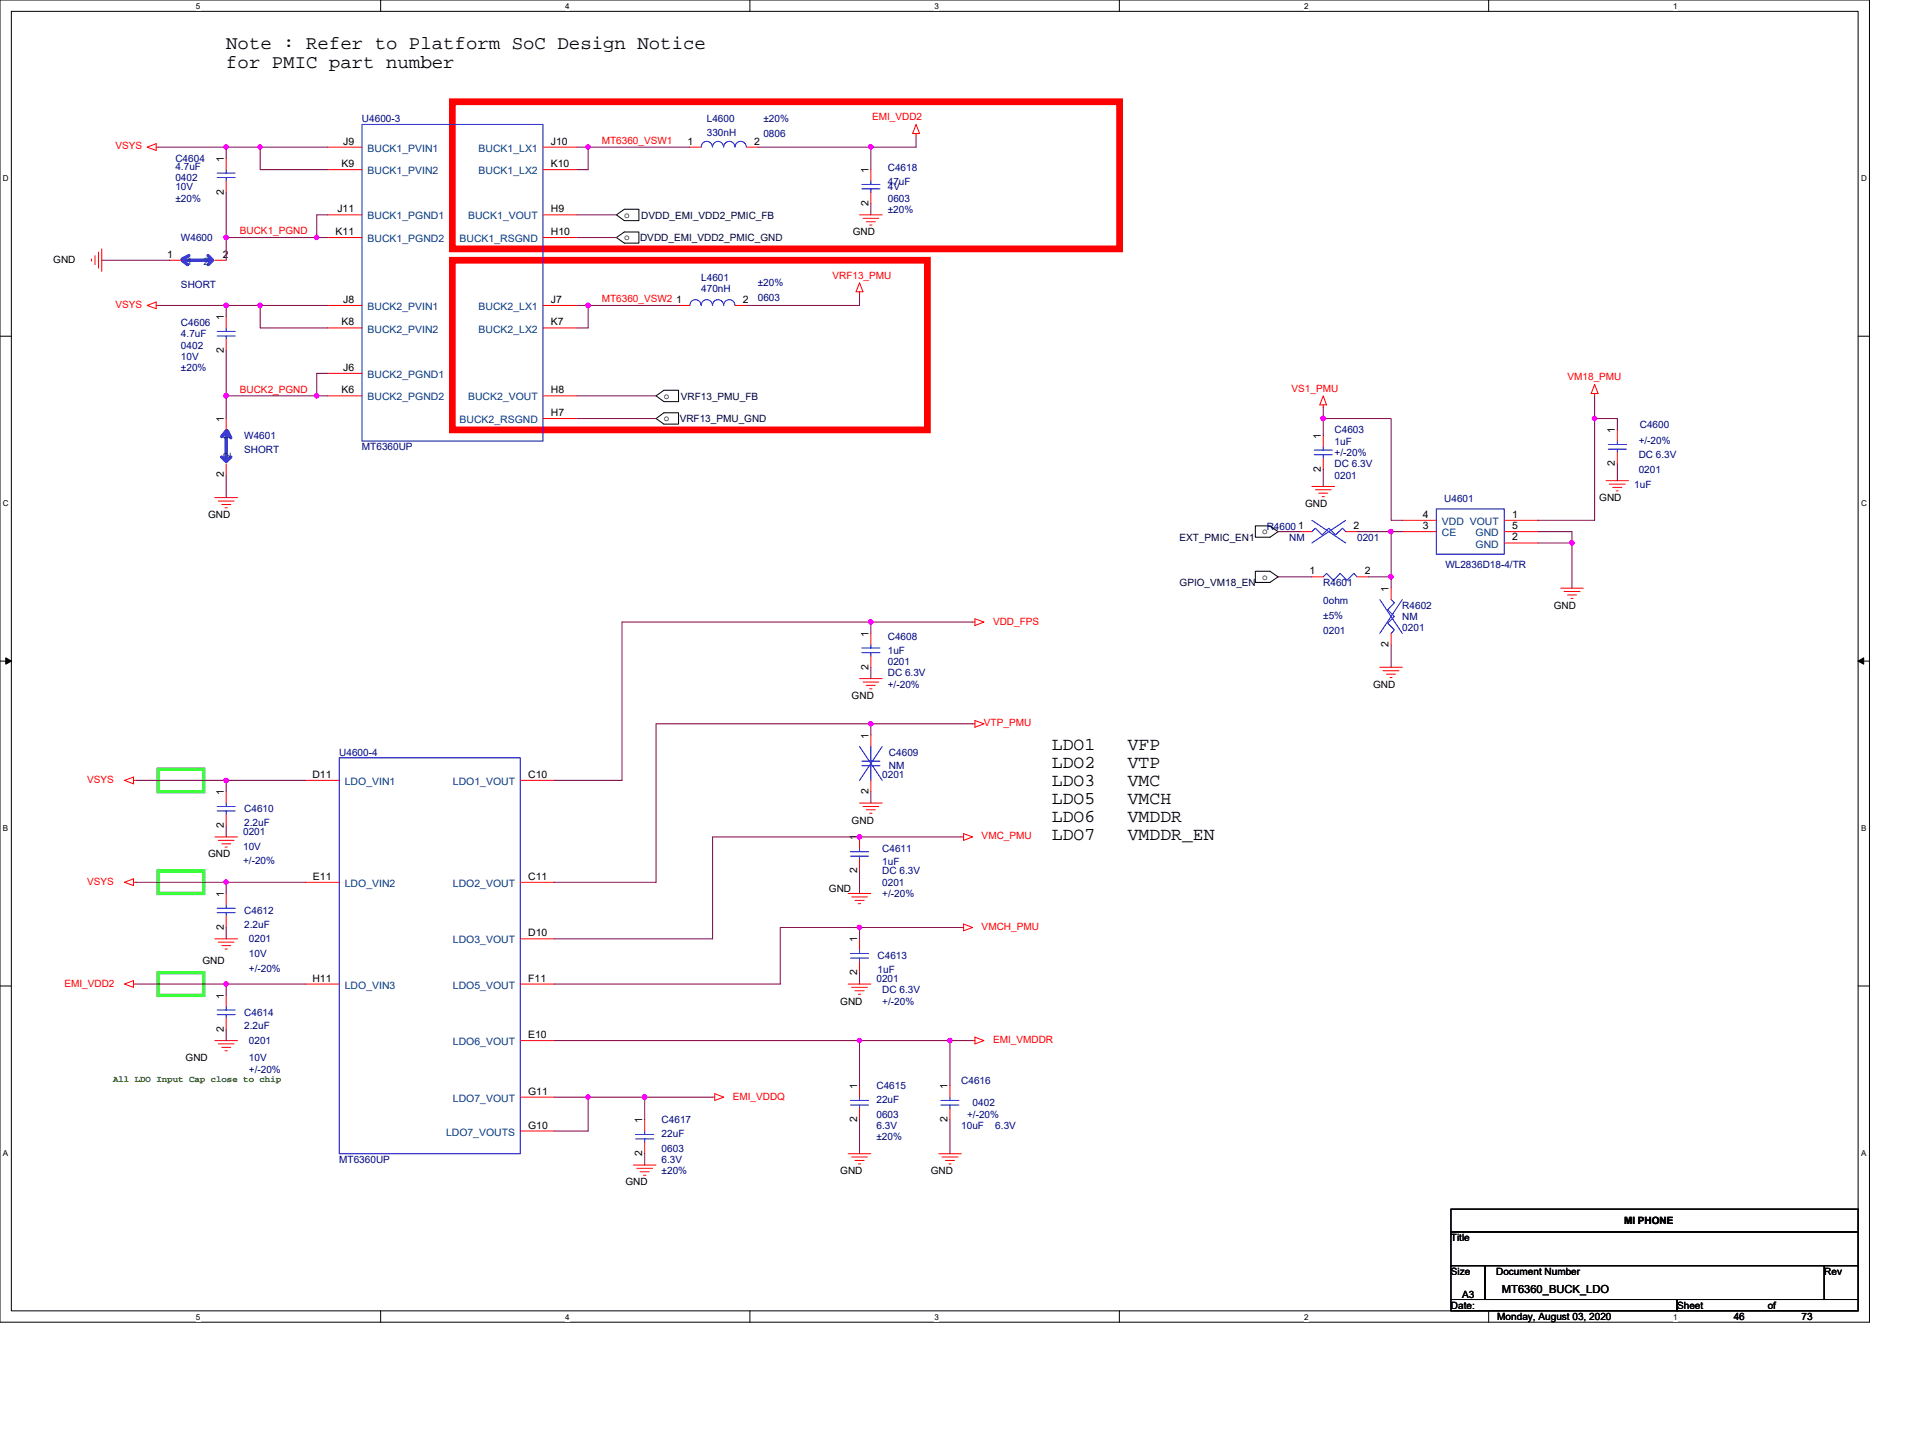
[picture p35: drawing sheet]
<svg xmlns="http://www.w3.org/2000/svg" width="210mm" height="158mm" viewBox="0 0 210 158" stroke-linecap="round" stroke-linejoin="round" font-family="sans-serif">
<defs><g id="words">
<g font-size="2.1">
<text x="24.9" y="5.4">Note : Refer to Platform SoC Design Notice</text>
<text x="24.9" y="7.5">for PMIC part number</text>
</g>
<g font-size="2">
<text x="115.8" y="82.5">LDO1</text>
<text x="124.1" y="82.5">VFP</text>
<text x="115.8" y="84.5">LDO2</text>
<text x="115.8" y="86.5">LDO3</text>
<text x="115.8" y="88.5">LDO5</text>
<text x="124.1" y="84.5">VTP</text>
<text x="124.1" y="86.5">VMC</text>
<text x="124.1" y="88.5">VMCH</text>
<text x="115.8" y="90.4">LDO6</text>
<text x="115.8" y="92.4">LDO7</text>
<text x="124.1" y="90.4">VMDDR</text>
<text x="124.1" y="92.4">VMDDR_EN</text>
</g>
<text font-size="1.2" x="165.3" y="142.3">MT6360_BUCK_LDO</text>
<g font-size="1.1" fill="#f00">
<text x="12.7" y="16.4">VSYS</text>
<text x="66.2" y="15.8">MT6360_VSW1</text>
<text x="96" y="13.2">EMI_VDD2</text>
<text x="26.4" y="25.8">BUCK1_PGND</text>
<text x="12.7" y="33.9">VSYS</text>
<text x="66.2" y="33.3">MT6360_VSW2</text>
<text x="91.6" y="30.6">VRF13_PMU</text>
<text x="172.5" y="41.8">VM18_PMU</text>
<text x="26.4" y="43.2">BUCK2_PGND</text>
<text x="142.1" y="43.1">VS1_PMU</text>
<text x="109.3" y="68.7">VDD_FPS</text>
<text x="108.3" y="79.9">VTP_PMU</text>
<text x="9.6" y="86.1">VSYS</text>
<text x="108" y="92.4">VMC_PMU</text>
<text x="9.6" y="97.3">VSYS</text>
<text x="108" y="102.3">VMCH_PMU</text>
<text x="7.1" y="108.6">EMI_VDD2</text>
<text x="109.3" y="114.8">EMI_VMDDR</text>
<text x="80.6" y="121">EMI_VDDQ</text>
</g>
<g font-size="1.1" fill="#000080">
<text x="19.3" y="17.8">C4604</text>
<text x="39.8" y="13.5">U4600-3</text>
<text x="77.8" y="13.5">L4600</text>
<text x="77.8" y="15">330nH</text>
<text x="84" y="13.5">±20%</text>
<text x="84" y="15.1">0806</text>
<text x="19.3" y="18.7">4.7uF</text>
<text x="19.3" y="19.9">0402</text>
<text x="19.3" y="20.9">10V</text>
<text x="19.3" y="22.2">±20%</text>
<text x="97.7" y="18.8">C4618</text>
<text x="97.7" y="20.3">47uF</text>
<text x="97.7" y="22.2">0603</text>
<text x="97.7" y="20.9">4V</text>
<text x="97.7" y="23.4">±20%</text>
<text x="19.9" y="26.5">W4600</text>
<text x="19.9" y="35.9">C4606</text>
<text x="19.9" y="31.6">SHORT</text>
<text x="77.2" y="30.9">L4601</text>
<text x="77.2" y="32.1">470nH</text>
<text x="83.4" y="31.5">±20%</text>
<text x="83.4" y="33.1">0603</text>
<text x="19.9" y="37.1">4.7uF</text>
<text x="19.9" y="38.4">0402</text>
<text x="19.9" y="39.6">10V</text>
<text x="19.9" y="40.9">±20%</text>
<text x="146.9" y="47.7">C4603</text>
<text x="180.5" y="47.1">C4600</text>
<text x="26.9" y="48.3">W4601</text>
<text x="26.9" y="49.8">SHORT</text>
<text x="39.8" y="49.6">MT6360UP</text>
<text x="146.9" y="48.9">1uF</text>
<text x="146.9" y="52.7">0201</text>
<text x="146.9" y="51.4">DC 6.3V</text>
<text x="146.9" y="50.2">+/-20%</text>
<text x="179.9" y="53.7">1uF</text>
<text x="180.3" y="52">0201</text>
<text x="180.3" y="50.4">DC 6.3V</text>
<text x="180.3" y="48.8">+/-20%</text>
<text x="139.4" y="58.3">R4600</text>
<text x="141.9" y="59.5">NM</text>
<text x="149.4" y="59.5">0201</text>
<text x="158.9" y="55.3">U4601</text>
<text x="145.6" y="64.5">R4601</text>
<text x="159.1" y="62.5">WL2836D18-4/TR</text>
<text x="97.7" y="70.5">C4608</text>
<text x="97.7" y="72">1uF</text>
<text x="145.6" y="66.5">0ohm</text>
<text x="145.6" y="68.1">±5%</text>
<text x="145.6" y="69.7">0201</text>
<text x="154.3" y="67">R4602</text>
<text x="154.3" y="68.2">NM</text>
<text x="154.3" y="69.5">0201</text>
<text x="97.7" y="73.2">0201</text>
<text x="97.7" y="74.4">DC 6.3V</text>
<text x="97.7" y="75.7">+/-20%</text>
<text x="37.3" y="83.2">U4600-4</text>
<text x="97.8" y="83.2">C4609</text>
<text x="26.9" y="89.4">C4610</text>
<text x="97.1" y="85.7">0201</text>
<text x="97.8" y="84.7">NM</text>
<text x="26.8" y="91.9">0201</text>
<text x="26.8" y="93.5">10V</text>
<text x="26.8" y="95.1">+/-20%</text>
<text x="26.9" y="90.9">2.2uF</text>
<text x="97.1" y="93.7">C4611</text>
<text x="97.1" y="95.2">1uF</text>
<text x="26.9" y="100.6">C4612</text>
<text x="97.1" y="97.5">0201</text>
<text x="97.1" y="96.2">DC 6.3V</text>
<text x="97.1" y="98.7">+/-20%</text>
<text x="26.9" y="102.1">2.2uF</text>
<text x="27.4" y="103.7">0201</text>
<text x="27.4" y="105.3">10V</text>
<text x="27.4" y="106.9">+/-20%</text>
<text x="96.6" y="105.6">C4613</text>
<text x="96.6" y="107.1">1uF</text>
<text x="26.9" y="111.8">C4614</text>
<text x="26.9" y="113.3">2.2uF</text>
<text x="96.5" y="108.1">0201</text>
<text x="97.1" y="109.3">DC 6.3V</text>
<text x="97.1" y="110.6">+/-20%</text>
<text x="27.4" y="114.9">0201</text>
<text x="27.4" y="116.8">10V</text>
<text x="27.4" y="118.1">+/-20%</text>
<text x="96.5" y="119.9">C4615</text>
<text x="105.8" y="119.3">C4616</text>
<text x="72.8" y="123.6">C4617</text>
<text x="72.8" y="125.1">22uF</text>
<text x="96.5" y="121.4">22uF</text>
<text x="96.5" y="123">0603</text>
<text x="96.5" y="124.2">6.3V</text>
<text x="96.5" y="125.5">±20%</text>
<text x="105.8" y="124.2">10uF</text>
<text x="106.4" y="123">+/-20%</text>
<text x="107" y="121.8">0402</text>
<text x="109.5" y="124.2">6.3V</text>
<text x="37.3" y="128">MT6360UP</text>
<text x="72.8" y="126.7">0603</text>
<text x="72.8" y="128">6.3V</text>
<text x="72.8" y="129.2">±20%</text>
</g>
<g font-size="1.1">
<text x="24.6" y="17.8" transform="rotate(-90 24.6 17.8)">1</text>
<text x="37.8" y="15.9">J9</text>
<text x="60.6" y="15.9">J10</text>
<text x="75.7" y="15.9">1</text>
<text x="83" y="15.9">2</text>
<text x="24.6" y="21.4" transform="rotate(-90 24.6 21.4)">2</text>
<text x="37.1" y="23.4">J11</text>
<text x="37.6" y="18.4">K9</text>
<text x="60.6" y="23.4">H9</text>
<text x="60.6" y="18.4">K10</text>
<text x="68.7" y="23.9">o</text>
<text x="95.6" y="22.7" transform="rotate(-90 95.6 22.7)">2</text>
<text x="95.6" y="19" transform="rotate(-90 95.6 19)">1</text>
<text x="5.9" y="28.9">GND</text>
<text x="18.4" y="28.4">1</text>
<text x="24.5" y="28.4">2</text>
<text x="36.9" y="25.9">K11</text>
<text x="60.6" y="25.9">H10</text>
<text x="68.7" y="26.4">o</text>
<text x="93.9" y="25.9">GND</text>
<text x="24.6" y="35.2" transform="rotate(-90 24.6 35.2)">1</text>
<text x="37.6" y="35.8">K8</text>
<text x="37.8" y="33.3">J8</text>
<text x="60.6" y="33.3">J7</text>
<text x="60.6" y="35.8">K7</text>
<text x="74.4" y="33.3">1</text>
<text x="81.8" y="33.3">2</text>
<text x="24.6" y="38.8" transform="rotate(-90 24.6 38.8)">2</text>
<text x="37.8" y="40.8">J6</text>
<text x="24.6" y="46.4" transform="rotate(-90 24.6 46.4)">1</text>
<text x="37.6" y="43.3">K6</text>
<text x="60.6" y="43.3">H8</text>
<text x="60.6" y="45.8">H7</text>
<text x="73.1" y="43.9">o</text>
<text x="73.1" y="46.3">o</text>
<text x="177.7" y="47.7" transform="rotate(-90 177.7 47.7)">1</text>
<text x="24.6" y="52.5" transform="rotate(-90 24.6 52.5)">2</text>
<text x="145.4" y="51.9" transform="rotate(-90 145.4 51.9)">2</text>
<text x="145.4" y="48.3" transform="rotate(-90 145.4 48.3)">1</text>
<text x="177.7" y="51.3" transform="rotate(-90 177.7 51.3)">2</text>
<text x="22.9" y="57">GND</text>
<text x="138.9" y="58.8">o</text>
<text x="142.9" y="58.2">1</text>
<text x="143.6" y="55.8">GND</text>
<text x="149" y="58.2">2</text>
<text x="156.6" y="58.2">3</text>
<text x="156.6" y="57">4</text>
<text x="166.4" y="59.5">2</text>
<text x="166.4" y="58.2">5</text>
<text x="166.4" y="57">1</text>
<text x="176" y="55.2">GND</text>
<text x="138.9" y="63.8">o</text>
<text x="144.1" y="63.2">1</text>
<text x="150.2" y="63.2">2</text>
<text x="152.8" y="65.1" transform="rotate(-90 152.8 65.1)">1</text>
<text x="95.6" y="70.1" transform="rotate(-90 95.6 70.1)">1</text>
<text x="152.8" y="71.2" transform="rotate(-90 152.8 71.2)">2</text>
<text x="171" y="67">GND</text>
<text x="93.7" y="76.9">GND</text>
<text x="95.6" y="73.7" transform="rotate(-90 95.6 73.7)">2</text>
<text x="151.1" y="75.7">GND</text>
<text x="95.6" y="81.3" transform="rotate(-90 95.6 81.3)">1</text>
<text x="24.6" y="87.5" transform="rotate(-90 24.6 87.5)">1</text>
<text x="34.4" y="85.6">D11</text>
<text x="58.1" y="85.6">C10</text>
<text x="95.6" y="87.4" transform="rotate(-90 95.6 87.4)">2</text>
<text x="22.9" y="94.4">GND</text>
<text x="24.6" y="91.1" transform="rotate(-90 24.6 91.1)">2</text>
<text x="93.7" y="90.6">GND</text>
<text x="94.3" y="92.5" transform="rotate(-90 94.3 92.5)">1</text>
<text x="24.6" y="98.7" transform="rotate(-90 24.6 98.7)">1</text>
<text x="34.4" y="96.8">E11</text>
<text x="58.1" y="96.8">C11</text>
<text x="91.2" y="98.1">GND</text>
<text x="94.3" y="96.1" transform="rotate(-90 94.3 96.1)">2</text>
<text x="22.3" y="106.1">GND</text>
<text x="24.6" y="102.3" transform="rotate(-90 24.6 102.3)">2</text>
<text x="58.1" y="103">D10</text>
<text x="94.3" y="107.3" transform="rotate(-90 94.3 107.3)">2</text>
<text x="94.3" y="103.7" transform="rotate(-90 94.3 103.7)">1</text>
<text x="24.6" y="113.5" transform="rotate(-90 24.6 113.5)">2</text>
<text x="24.6" y="109.9" transform="rotate(-90 24.6 109.9)">1</text>
<text x="34.4" y="108">H11</text>
<text x="58.1" y="108">F11</text>
<text x="92.5" y="110.6">GND</text>
<text x="20.4" y="116.8">GND</text>
<text x="58.1" y="114.2">E10</text>
<text x="94.3" y="119.9" transform="rotate(-90 94.3 119.9)">1</text>
<text x="104.3" y="119.9" transform="rotate(-90 104.3 119.9)">1</text>
<text x="58.1" y="120.5">G11</text>
<text x="58.1" y="124.2">G10</text>
<text x="70.7" y="123.6" transform="rotate(-90 70.7 123.6)">1</text>
<text x="94.3" y="123.5" transform="rotate(-90 94.3 123.5)">2</text>
<text x="104.3" y="123.5" transform="rotate(-90 104.3 123.5)">2</text>
<text x="68.8" y="130.5">GND</text>
<text x="70.7" y="127.2" transform="rotate(-90 70.7 127.2)">2</text>
<text x="92.5" y="129.2">GND</text>
<text x="102.4" y="129.2">GND</text>
<text x="159.7" y="136.6">Title</text>
<text x="178.7" y="134.7">MI PHONE</text>
<text x="159.7" y="140.3">Size</text>
<text x="160.9" y="142.8">A3</text>
<text x="164.7" y="140.3">Document Number</text>
<text x="200.8" y="140.3">Rev</text>
<text x="159.7" y="144">Date:</text>
<text x="164.8" y="145.3">Monday, August 03, 2020</text>
<text x="184.6" y="144">Sheet</text>
<text x="190.8" y="145.3">46</text>
<text x="194.5" y="144">of</text>
<text x="198.3" y="145.3">73</text>
</g>
<g font-size="1.1" fill="#004080">
<text x="40.4" y="16.7">BUCK1_PVIN1</text>
<text x="52.7" y="16.7">BUCK1_LX1</text>
<text x="40.4" y="19.2">BUCK1_PVIN2</text>
<text x="52.7" y="19.2">BUCK1_LX2</text>
<text x="20.5" y="29.1">1</text>
<text x="22.4" y="29.1">2</text>
<text x="40.4" y="26.6">BUCK1_PGND2</text>
<text x="40.4" y="24.2">BUCK1_PGND1</text>
<text x="50.6" y="26.6">BUCK1_RSGND</text>
<text x="51.5" y="24.2">BUCK1_VOUT</text>
<text x="40.4" y="34.1">BUCK2_PVIN1</text>
<text x="52.7" y="34.1">BUCK2_LX1</text>
<text x="40.4" y="36.6">BUCK2_PVIN2</text>
<text x="40.4" y="41.6">BUCK2_PGND1</text>
<text x="52.7" y="36.6">BUCK2_LX2</text>
<text x="40.4" y="44.1">BUCK2_PGND2</text>
<text x="50.6" y="46.6">BUCK2_RSGND</text>
<text x="51.5" y="44.1">BUCK2_VOUT</text>
<text x="25.4" y="50.4" transform="rotate(-90 25.4 50.4)">2</text>
<text x="25.4" y="48.6" transform="rotate(-90 25.4 48.6)">1</text>
<text x="158.7" y="59">CE</text>
<text x="158.7" y="57.8">VDD VOUT</text>
<text x="162.4" y="59">GND</text>
<text x="162.4" y="60.3">GND</text>
<text x="38" y="86.4">LDO_VIN1</text>
<text x="49.8" y="86.4">LDO1_VOUT</text>
<text x="38" y="97.6">LDO_VIN2</text>
<text x="49.8" y="97.6">LDO2_VOUT</text>
<text x="49.8" y="103.8">LDO3_VOUT</text>
<text x="38" y="108.8">LDO_VIN3</text>
<text x="49.8" y="108.8">LDO5_VOUT</text>
<text x="49.8" y="115">LDO6_VOUT</text>
<text x="49.1" y="125">LDO7_VOUTS</text>
<text x="49.8" y="121.2">LDO7_VOUT</text>
</g>
<g font-size="1.1" fill="#000040">
<text x="70.4" y="26.5">DVDD_EMI_VDD2_PMIC_GND</text>
<text x="70.6" y="24">DVDD_EMI_VDD2_PMIC_FB</text>
<text x="74.8" y="46.4">VRF13_PMU_GND</text>
<text x="74.9" y="44">VRF13_PMU_FB</text>
<text x="129.8" y="59.5">EXT_PMIC_EN1</text>
<text x="129.8" y="64.5">GPIO_VM18_EN</text>
</g>
<text font-size="1" fill="#008000" x="12.4" y="119.1">All LDO Input Cap close to chip</text>
<g font-size=".9">
<text x="21.6" y="1">5</text>
<text x="62.2" y="1">4</text>
<text x="102.8" y="1">3</text>
<text x="143.5" y="1">2</text>
<text x="184.1" y="1">1</text>
<text x=".3" y="19.9">D</text>
<text x="204.8" y="19.9">D</text>
<text x=".3" y="55.7">C</text>
<text x="204.8" y="55.7">C</text>
<text x=".3" y="91.4">B</text>
<text x="204.8" y="91.4">B</text>
<text x=".3" y="127.2">A</text>
<text x="204.8" y="127.2">A</text>
<text x="21.6" y="145.2">5</text>
<text x="62.2" y="145.2">4</text>
<text x="102.8" y="145.2">3</text>
<text x="143.5" y="145.2">2</text>
<text x="184.1" y="145.2">1</text>
</g>
</g></defs>
<path d="M0 0h205.7v145.5h-205.7zM1.2 1.2h203.3v143.1h-203.3z" fill="none" stroke="#000" stroke-width=".11"/>
<g fill="#fff">
<path d="M21.6 .1h.5v1h-.5z"/>
<path d="M21.6 144.4h.5v1h-.5z"/>
</g>
<path d="M41.9 0v1.2M41.9 144.3v1.2" fill="none" stroke="#000" stroke-width=".11"/>
<g fill="#fff">
<path d="M62.2 .1h.5v1h-.5z"/>
<path d="M62.2 144.4h.5v1h-.5z"/>
</g>
<path d="M82.5 0v1.2M82.5 144.3v1.2" fill="none" stroke="#000" stroke-width=".11"/>
<g fill="#fff">
<path d="M102.8 .1h.5v1h-.5z"/>
<path d="M102.8 144.4h.5v1h-.5z"/>
</g>
<path d="M123.2 0v1.2M123.2 144.3v1.2" fill="none" stroke="#000" stroke-width=".11"/>
<g fill="#fff">
<path d="M143.5 .1h.5v1h-.5z"/>
<path d="M143.5 144.4h.5v1h-.5z"/>
</g>
<path d="M163.8 0v1.2M163.8 144.3v1.2" fill="none" stroke="#000" stroke-width=".11"/>
<g fill="#fff">
<path d="M184.1 .1h.5v1h-.5z"/>
<path d="M184.1 144.4h.5v1h-.5z"/>
<path d="M.3 19.1h.7v1h-.7z"/>
<path d="M204.8 19.1h.6v1h-.6z"/>
<path d="M.3 54.9h.7v1h-.7z"/>
<path d="M204.8 54.9h.6v1h-.6z"/>
</g>
<path d="M0 37h1.2M204.5 37h1.2" fill="none" stroke="#000" stroke-width=".11"/>
<g fill="#fff">
<path d="M.3 90.6h.6v1h-.6z"/>
<path d="M204.8 90.6h.6v1h-.6z"/>
</g>
<path d="M0 72.7h1.2M204.5 72.7h1.2" fill="none" stroke="#000" stroke-width=".11"/>
<path d="M.6 72.4l.6 .3-.6 .4zM204.5 72.7l.6-.3v.7z" fill="#000" stroke="#000" stroke-width=".11"/>
<g fill="#fff">
<path d="M.3 126.4h.6v1h-.6z"/>
<path d="M204.8 126.4h.6v1h-.6z"/>
</g>
<g fill="none" stroke="#000" stroke-width=".11">
<path d="M67.8 23.6l.9-.6h1.6v1.3h-1.6zM67.8 26.1l.9-.6h1.6v1.3h-1.6zM72.2 43.6l.9-.7h1.6v1.3h-1.6zM72.2 46.1l.9-.7h1.6v1.3h-1.6zM138.2 57.9h1.6l.9 .6-.9 .6h-1.6zM138.2 62.9h1.6l.9 .6-.9 .6h-1.6zM0 108.5h1.2M204.5 108.5h1.2M159.7 133.1h44.8v2.5h-44.8zM159.7 135.6h44.8v3.7h-44.8zM159.7 139.3h3.7v3.7h-3.7zM163.4 139.3h37.4v3.7h-37.4z"/>
<path d="M200.8 139.3h3.7v3.7h-3.7zM159.7 143h24.9v1.3h-24.9zM184.6 143h19.9v1.3h-19.9z"/>
</g>
<path d="M17.4 84.6h5v2.5h-5zM17.4 95.8h5v2.5h-5zM17.4 107h5v2.5h-5z" fill="none" stroke="#0f0" stroke-width=".36"/>
<path d="M49.8 11.2h73.4v16.2h-73.4zM49.8 28.6h52.3v18.7h-52.3z" fill="none" stroke="#f00" stroke-width=".74"/>
<g fill="none" stroke="#f00" stroke-width=".11">
<path d="M16.2 16.2l1-.4v.8zM17.2 16.2h.2M24.9 17.4v1.3M24.9 19.9v1.3M36.1 16.2h3.7M36.1 18.7h3.7M59.8 16.2h3.7M59.8 18.7h3.7M75.9 16.2h1.3M82.1 16.2h1.3M95.8 18.7v1.2M100.8 14.7v.2"/>
<path d="M100.8 13.7l.4 1h-.8zM10.1 28.5v.2M10.5 28.1v1M10.8 27.7v1.8M11.2 27.4v2.5M16.2 33.6l1-.4v.8zM17.2 33.6h.2M18.7 28.6h1.2M23.6 28.6h1.3M24.9 34.9v1.2M24.9 37.3v1.3M36.1 36.1h3.7"/>
<path d="M36.1 26.1h3.7M36.1 23.6h3.7M36.1 33.6h3.7M59.8 33.6h3.7M59.8 23.6h3.7M59.8 36.1h3.7M59.8 26.1h3.7M74.7 33.6h1.2M80.9 33.6h1.2M94.6 23.6h2.5M94.6 32.1v.3M94.6 31.1l.4 1h-.8z"/>
<path d="M95 24h1.7M95.3 24.4h1M95.7 24.8h.3M95.8 21.2v1.2M23.6 54.8h2.5M24 55.1h1.8M24.4 55.5h1M24.8 55.9h.2M24.9 46.1v1.2M24.9 51v1.3M36.1 41.1h3.7M36.1 43.6h3.7"/>
<path d="M59.8 43.6h3.7M59.8 46.1h3.7M143.1 58.5h1.3M144.4 53.5h2.5M144.8 53.9h1.7M145.1 54.3h1M145.5 54.7h.3M145.6 47.9v1.3M145.6 50.4v1.2M145.6 44.6v.2M145.6 43.6l.4 1h-.8zM148.1 58.5h1.3"/>
<path d="M154.3 58.5h3.8M154.3 57.3h3.8M165.5 57.3h3.8M165.5 59.8h3.8M165.5 58.5h3.8M175.5 42.3l.4 1h-.8zM175.5 43.3v.3M176.7 52.9h2.5M177.1 53.3h1.8M177.5 53.6h1M177.9 54h.2M178 47.3v1.2"/>
<path d="M178 49.8v1.2M94.6 74.7h2.5M95 75.1h1.7M95.3 75.4h1M95.7 75.8h.3M95.8 69.7v1.3M95.8 72.2v1.2M107 68.5h.3M107 79.7h.3M107.3 68.1l1 .4-1 .3zM107.3 79.3l1 .4-1 .3zM144.4 63.5h1.2"/>
<path d="M149.4 63.5h1.2M151.8 73.4h2.5M152.2 73.8h1.8M152.6 74.2h1M153 74.5h.2M153.1 64.7v1.3M153.1 69.7v1.3M171.8 64.7h2.4M172.1 65.1h1.8M172.5 65.5h1M172.9 65.8h.2M13.7 85.9l1-.4v.8z"/>
<path d="M13.7 97.1l1-.4v.8zM14.7 85.9h.2M14.7 97.1h.2M23.6 92.1h2.5M24 92.5h1.8M24.4 92.9h1M24.8 93.2h.2M24.9 87.1v1.3M24.9 89.6v1.3M24.9 98.3v1.3M33.6 85.9h3.7M33.6 97.1h3.7"/>
<path d="M57.3 85.9h3.7M57.3 97.1h3.7M93.3 98.3h2.5M93.7 98.7h1.8M94.1 99.1h1M94.5 99.4h.2M94.6 88.4h2.5M94.6 92.1v1.2M94.6 94.6v1.2M95 88.8h1.7M95.3 89.1h1M95.7 89.5h.3"/>
<path d="M95.8 80.9v1.2M95.8 85.9v1.2M105.8 92.1h.2M106 91.7l1 .4-1 .4zM13.7 108.3l1-.4v.7zM14.7 108.3h.2M23.6 103.3h2.5M23.6 114.5h2.5M24 103.7h1.8M24 114.9h1.8M24.4 104.1h1M24.4 115.3h1"/>
<path d="M24.8 104.4h.2M24.8 115.6h.2M24.9 109.5v1.3M24.9 112v1.3M24.9 100.8v1.3M33.6 108.3h3.7M57.3 103.3h3.7M57.3 108.3h3.7M57.3 114.5h3.7M93.3 108.3h2.5M93.7 108.6h1.8M94.1 109h1"/>
<path d="M94.5 109.4h.2M94.6 103.3v1.2M94.6 105.8v1.2M94.6 119.5v1.2M104.5 119.5v1.2M105.8 102.1h.2M106 101.7l1 .4-1 .3zM107 114.5h.3M107.3 114.1l1 .4-1 .4zM57.3 120.7h3.7M57.3 124.5h3.7M69.7 128.2h2.5"/>
<path d="M70.1 128.6h1.7M70.4 128.9h1M70.8 129.3h.3M71 123.2v1.3M71 125.7v1.3M78.4 120.7h.3M78.7 120.4l1 .3-1 .4zM93.3 127h2.5M93.7 127.3h1.8M94.1 127.7h1M94.5 128.1h.2M94.6 122v1.2"/>
<path d="M103.3 127h2.5M103.7 127.3h1.7M104.1 127.7h1M104.4 128.1h.3M104.5 122v1.2"/>
</g>
<g fill="none" stroke="#00f" stroke-width=".11">
<path d="M23.9 19h2M23.9 19.5h2M24.9 18.7v.3M24.9 19.5v.4M39.8 13.7h20v34.8h-20zM78.4 16.2a.61 .61 0 0 0-.6-.6 .61 .61 0 0 0-.6 .6M79.6 16.2a.6 .6 0 0 0-.6-.6 .6 .6 0 0 0-.6 .6M80.9 16.2a.61 .61 0 0 0-.6-.6 .61 .61 0 0 0-.6 .6M82.1 16.2a.61 .61 0 0 0-.6-.6 .61 .61 0 0 0-.6 .6M95.8 19.9v.4M23.9 36.5h2M23.9 37h2"/>
<path d="M24.9 36.1v.4M24.9 37v.3M78.4 33.6a.62 .62 0 0 0-.6-.6 .62 .62 0 0 0-.6 .6 .61 .61 0 0 0-.7-.6 .61 .61 0 0 0-.6 .6M79.6 33.6a.6 .6 0 0 0-.6-.6 .6 .6 0 0 0-.6 .6M80.9 33.6a.61 .61 0 0 0-.6-.6 .61 .61 0 0 0-.6 .6M94.8 20.3h2M94.8 20.8h2M95.8 20.8v.4M144.4 57.3l3.7 2.5M144.4 58.5l.4-.4 .7 .8 .7-.8 .8 .8 .7-.8 .4 .4M144.6 49.5h2M144.6 50h2"/>
<path d="M145.6 49.2v.3M145.6 50v.4M148.1 57.3l-3.7 2.5M158.1 56h7.4v5h-7.4zM177 48.9h2M177 49.4h2M178 48.5v.4M178 49.4v.4M94.8 71.3h2M94.8 71.8h2M95.8 71v.3M95.8 71.8v.4"/>
<path d="M145.6 63.5l.4-.4 .7 .8 .8-.8 .7 .8 .8-.8 .4 .4M151.8 66l2.5 3.7M153.1 66l.4 .3-.8 .8 .8 .7-.8 .8 .8 .7-.4 .4M154.3 66l-2.5 3.7M23.9 88.8h2M23.9 89.2h2M23.9 99.9h2M24.9 88.4v.4M24.9 89.2v.4M24.9 99.6v.3M37.3 83.4h20v43.6h-20zM93.6 93.7h2"/>
<path d="M93.6 94.2h2M94.6 93.3v.4M94.6 94.2v.4M94.6 82.1l2.5 3.8M94.8 83.8h2M94.8 84.3h2M95.8 82.1v1.7M95.8 84.3v1.6M97.1 82.1l-2.5 3.8M23.9 111.1h2M23.9 111.7h2M23.9 100.4h2"/>
<path d="M24.9 110.8v.3M24.9 111.7v.3M24.9 100.4v.4M93.6 104.9h2M93.6 105.4h2M94.6 104.5v.4M94.6 105.4v.4M70 124.8h1.9M70 125.3h1.9M71 124.5v.3M71 125.3v.4M93.6 121.1h2"/>
<path d="M93.6 121.6h2M94.6 120.7v.4M94.6 121.6v.4M103.5 121.1h2M103.5 121.6h2M104.5 120.7v.4M104.5 121.6v.4"/>
</g>
<path d="M20 28.6l.7 .5M20.3 28.6h2.7M20.8 28.1l-.8 .4M22.9 28.1l.5 .5M23.3 28.7l-.4 .4M24.4 50.3l.4 .4M24.9 47.7v2.7M24.9 47.4l-.5 .6M25 47.4l.4 .8M25.4 50.3l-.5 .5" fill="none" stroke="#00f" stroke-width=".36"/>
<g fill="none" stroke="#800040" stroke-width=".11">
<path d="M17.4 16.2h7.5M24.9 16.2v1.2M24.9 16.2h3.7M28.6 16.2v2.5h7.5M28.6 16.2h7.5M63.5 16.2h1.2M64.7 16.2v2.5h-1.2M64.7 16.2h11.2M83.4 16.2h12.4M100.8 14.9v1.3h-5v2.5M11.2 28.6h7.5M17.4 33.6h7.5"/>
<path d="M24.9 33.6v1.3M24.9 33.6h3.7M24.9 26.1v2.5M24.9 21.2v4.9M24.9 38.6v5M24.9 26.1h10M28.6 33.6v2.5h7.5M28.6 33.6h7.5M34.9 26.1h1.2M36.1 23.6h-1.2v2.5M63.5 26.1h4.3M63.5 33.6h1.2"/>
<path d="M63.5 23.6h4.3M64.7 33.6v2.5h-1.2M64.7 33.6h10M94.6 32.4v1.2h-12.5M95.8 22.4v1.2M24.9 43.6v2.5M24.9 52.3v2.5M24.9 43.6h10M34.9 43.6h1.2M36.1 41.1h-1.2v2.5M63.5 43.6h8.7M63.5 46.1h8.7"/>
<path d="M140.7 58.5h2.4M145.6 44.8v1.3M145.6 51.6v1.9M145.6 46.1v1.8M145.6 46.1h7.5v11.2h1.2M149.4 58.5h3.7M153.1 58.5v5M153.1 58.5h1.2M169.3 59.8h3.7M169.3 58.5h3.7v1.3M173 59.8v4.9M175.5 46.1h2.5v1.2"/>
<path d="M175.5 43.6v2.5M175.5 46.1v11.2h-6.2M178 51v1.9M95.8 68.5h11.2M95.8 79.7h11.2M95.8 68.5h-27.3v17.4h-7.5M95.8 68.5v1.2M95.8 73.4v1.3M95.8 79.7h-23.6v17.4h-11.2M95.8 79.7v1.2M140.7 63.5h3.7M150.6 63.5h2.5"/>
<path d="M153.1 71v2.4M153.1 63.5v1.2M14.9 85.9h10M14.9 97.1h10M24.9 85.9v1.2M24.9 85.9h8.7M24.9 90.9v1.2M24.9 97.1v1.2M24.9 97.1h8.7M94.6 95.8v2.5M95.8 87.1v1.3M105.8 92.1h-27.4v11.2h-17.4"/>
<path d="M14.9 108.3h10M24.9 102.1v1.2M24.9 113.3v1.2M24.9 108.3v1.2M24.9 108.3h8.7M61 114.5h33.6M94.6 102.1h11.2M94.6 102.1h-8.7v6.2h-24.9M94.6 102.1v1.2M94.6 107v1.3M94.6 114.5v5M94.6 114.5h9.9"/>
<path d="M104.5 114.5h2.5M104.5 114.5v5M61 120.7h3.7M64.7 120.7v3.8h-3.7M64.7 120.7h6.3M71 120.7h7.4M71 120.7v2.5M71 127v1.2M94.6 123.2v3.8M104.5 123.2v3.8"/>
</g>
<g fill="#f0f" stroke="#f0f" stroke-width=".11">
<circle cx="28.6" cy="16.2" r=".23"/>
<circle cx="24.9" cy="16.2" r=".24"/>
<circle cx="64.7" cy="16.2" r=".24"/>
<circle cx="95.8" cy="16.2" r=".24"/>
<circle cx="34.8" cy="26.1" r=".24"/>
<circle cx="24.9" cy="26.1" r=".24"/>
<circle cx="28.6" cy="33.6" r=".24"/>
<circle cx="24.9" cy="33.6" r=".24"/>
<circle cx="64.7" cy="33.6" r=".24"/>
<circle cx="34.8" cy="43.5" r=".24"/>
<circle cx="24.9" cy="43.5" r=".24"/>
<circle cx="95.8" cy="68.4" r=".24"/>
<circle cx="95.8" cy="79.7" r=".24"/>
<circle cx="24.9" cy="85.9" r=".24"/>
<circle cx="94.6" cy="92.1" r=".24"/>
<circle cx="24.9" cy="97.1" r=".24"/>
<circle cx="94.6" cy="102.1" r=".24"/>
<circle cx="24.9" cy="108.3" r=".24"/>
<circle cx="104.5" cy="114.5" r=".24"/>
<circle cx="94.6" cy="114.5" r=".24"/>
<circle cx="64.7" cy="120.7" r=".24"/>
<circle cx="70.9" cy="120.7" r=".24"/>
<circle cx="175.5" cy="46" r=".24"/>
<circle cx="145.6" cy="46" r=".24"/>
<circle cx="173" cy="59.7" r=".23"/>
<circle cx="153.1" cy="58.5" r=".24"/>
<circle cx="153.1" cy="63.5" r=".24"/>
</g>
<use href="#words"/>
</svg>
